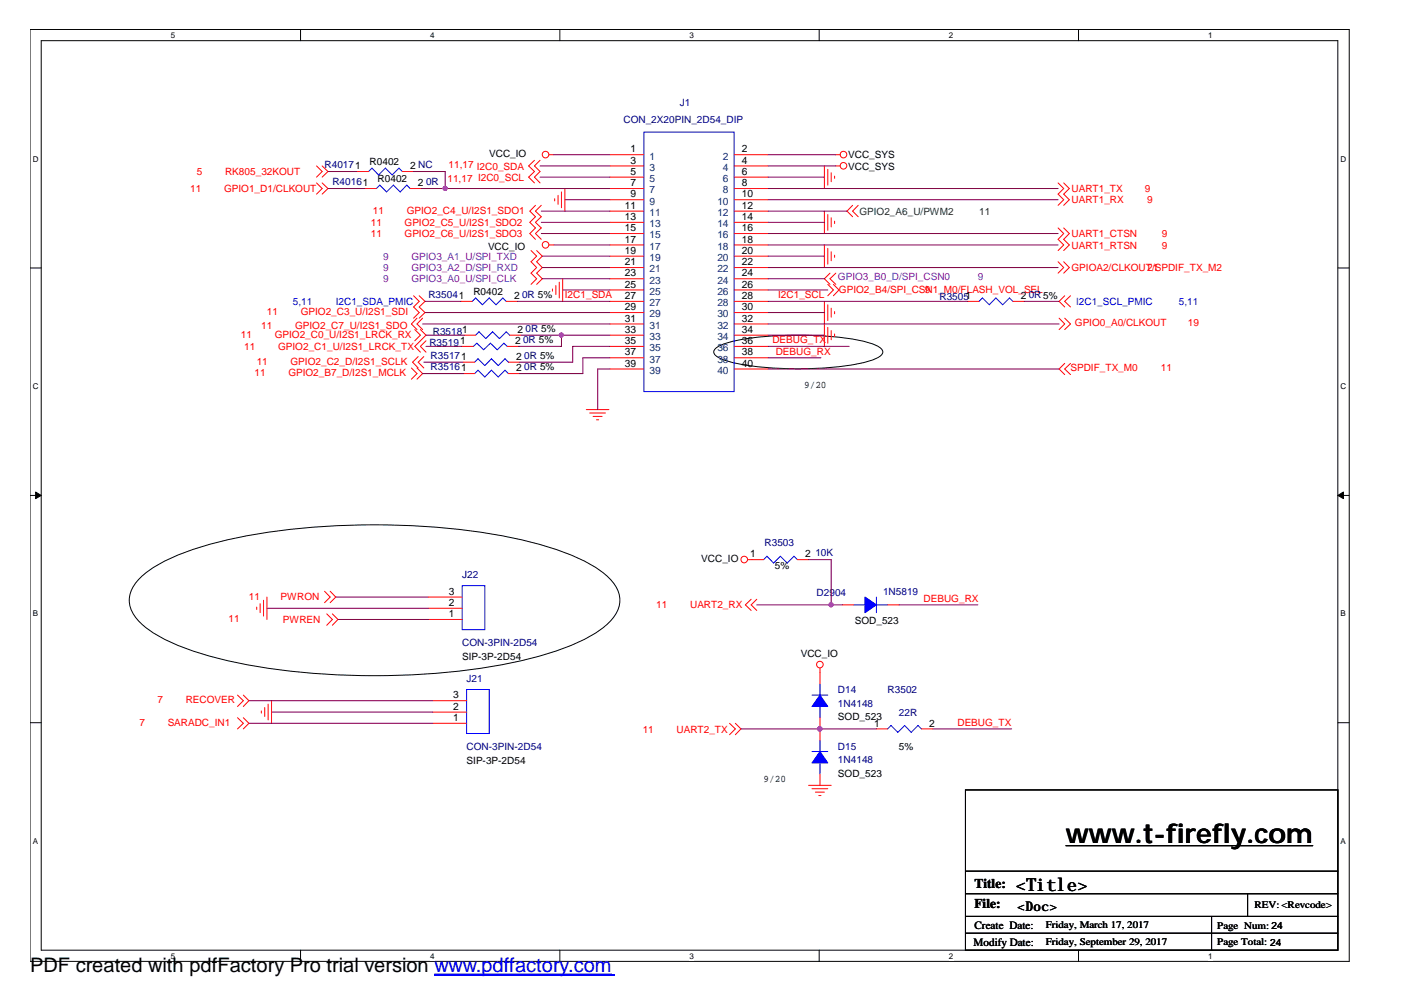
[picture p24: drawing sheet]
<svg xmlns="http://www.w3.org/2000/svg" width="297mm" height="210mm" viewBox="0 0 297 210" stroke-linecap="round" stroke-linejoin="round" font-family="sans-serif">
<defs><g id="words">
<text font-size="5.7" x="225.5" y="178.4">www.t-firefly.com</text>
<text font-size="4.2" x="6.3" y="205.7">PDF created with pdfFactory Pro trial version www.pdffactory.com</text>
<text font-size="3.8" x="215" y="188.6">&lt;Title&gt;</text>
<g font-size="2.8">
<text x="206.2" y="187.9">Title:</text>
<text x="206.2" y="192.2">File:</text>
<text x="215.3" y="192.8">&lt;Doc&gt;</text>
</g>
<g font-size="2.4">
<text x="206.2" y="196.5">Create Date:</text>
<text x="206" y="200.1">Modify Date:</text>
</g>
<g font-size="2.2">
<text x="86.8" y="35.8">2 NC</text>
<text x="133.4" y="32.2">1</text>
<text x="133.4" y="34.6">3</text>
<text x="157" y="32.2">2</text>
<text x="157" y="34.6">4</text>
<text x="88.4" y="39.4">2</text>
<text x="133.4" y="37">5</text>
<text x="133.4" y="39.4">7</text>
<text x="133.4" y="41.8">9</text>
<text x="157" y="37">6</text>
<text x="157" y="39.4">8</text>
<text x="157" y="41.8">10</text>
<text x="132.2" y="44.2">11</text>
<text x="132.2" y="46.5">13</text>
<text x="157" y="44.2">12</text>
<text x="157" y="46.5">14</text>
<text x="132.2" y="48.9">15</text>
<text x="132.2" y="51.3">17</text>
<text x="132.2" y="53.7">19</text>
<text x="157" y="48.9">16</text>
<text x="157" y="51.3">18</text>
<text x="157" y="53.7">20</text>
<text x="132.2" y="56.1">21</text>
<text x="132.2" y="58.5">23</text>
<text x="157" y="56.1">22</text>
<text x="157" y="58.5">24</text>
<text x="108.8" y="63.3">2</text>
<text x="132.2" y="60.8">25</text>
<text x="132.2" y="63.3">27</text>
<text x="132.2" y="65.6">29</text>
<text x="157" y="60.8">26</text>
<text x="157" y="63.3">28</text>
<text x="157" y="65.6">30</text>
<text x="215.9" y="63.3">2</text>
<text x="97.8" y="70.4">1</text>
<text x="109.5" y="70.4">2</text>
<text x="132.2" y="68">31</text>
<text x="132.2" y="70.4">33</text>
<text x="157" y="68">32</text>
<text x="157" y="70.4">34</text>
<text x="109" y="72.8">2</text>
<text x="109.2" y="76.1">2</text>
<text x="132.2" y="72.8">35</text>
<text x="132.2" y="75.2">37</text>
<text x="132.2" y="77.6">39</text>
<text x="157" y="72.8">36</text>
<text x="157" y="75.2">38</text>
<text x="157" y="77.6">40</text>
<text x="109.2" y="78.5">2</text>
<text x="158.7" y="117.9">1</text>
<text x="170.3" y="117.9">2</text>
<text x="95" y="125.8">3</text>
<text x="95" y="128.2">2</text>
<text x="95" y="130.6">1</text>
<text x="95.9" y="147.8">3</text>
<text x="95.9" y="150.2">2</text>
<text x="95.9" y="152.5">1</text>
<text x="185" y="153.7">1</text>
<text x="196.6" y="153.7">2</text>
</g>
<g font-size="2.2" fill="#004080">
<text x="137.4" y="33.8">1</text>
<text x="153" y="33.8">2</text>
<text x="137.4" y="36.1">3</text>
<text x="137.4" y="38.5">5</text>
<text x="137.4" y="40.9">7</text>
<text x="153" y="36.1">4</text>
<text x="153" y="38.5">6</text>
<text x="153" y="40.9">8</text>
<text x="137.4" y="43.3">9</text>
<text x="137.4" y="45.7">11</text>
<text x="151.8" y="43.3">10</text>
<text x="151.8" y="45.7">12</text>
<text x="137.4" y="48.1">13</text>
<text x="137.4" y="50.4">15</text>
<text x="137.4" y="52.8">17</text>
<text x="151.8" y="48.1">14</text>
<text x="151.8" y="50.4">16</text>
<text x="151.8" y="52.8">18</text>
<text x="137.4" y="55.2">19</text>
<text x="137.4" y="57.6">21</text>
<text x="151.8" y="55.2">20</text>
<text x="151.8" y="57.6">22</text>
<text x="137.4" y="60">23</text>
<text x="137.4" y="62.4">25</text>
<text x="137.4" y="64.8">27</text>
<text x="151.8" y="60">24</text>
<text x="151.8" y="62.4">26</text>
<text x="151.8" y="64.8">28</text>
<text x="137.4" y="67.2">29</text>
<text x="137.4" y="69.6">31</text>
<text x="137.4" y="71.9">33</text>
<text x="151.8" y="67.2">30</text>
<text x="151.8" y="69.6">32</text>
<text x="151.8" y="71.9">34</text>
<text x="137.4" y="74.3">35</text>
<text x="137.4" y="76.7">37</text>
<text x="151.8" y="74.3">36</text>
<text x="151.8" y="76.7">38</text>
<text x="137.4" y="79.1">39</text>
<text x="151.8" y="79.1">40</text>
</g>
<g font-size="2.1" fill="#000080">
<text x="143.8" y="22.5">J1</text>
<text x="131.9" y="26.1">CON_2X20PIN_2D54_DIP</text>
<text x="68.7" y="35.6">R40171</text>
<text x="70.3" y="39.2">R40161</text>
<text x="90.1" y="39.2">0R</text>
<text x="90.6" y="63.1">R35041</text>
<text x="110.4" y="63.1">0R 5%</text>
<text x="198.8" y="63.6">R35051</text>
<text x="217.6" y="63.1">0R 5%</text>
<text x="91.6" y="71">R3518</text>
<text x="111.2" y="70.2">0R 5%</text>
<text x="90.8" y="73.1">R35191</text>
<text x="91.1" y="76">R35171</text>
<text x="110.7" y="72.6">0R 5%</text>
<text x="110.9" y="76">0R 5%</text>
<text x="91.1" y="78.4">R35161</text>
<text x="110.9" y="78.4">0R 5%</text>
<text x="161.8" y="115.6">R3503</text>
<text x="172.5" y="117.7">10K</text>
<text x="97.8" y="122.3">J22</text>
<text x="186.8" y="125.9">1N5819</text>
<text x="172.8" y="126.1">D2904</text>
<text x="97.8" y="136.6">CON-3PIN-2D54</text>
<text x="98.7" y="144.2">J21</text>
<text x="177.3" y="146.7">D14</text>
<text x="177.3" y="149.5">1N4148</text>
<text x="187.8" y="146.7">R3502</text>
<text x="190.2" y="151.4">22R</text>
<text x="98.7" y="158.6">CON-3PIN-2D54</text>
<text x="177.3" y="158.6">D15</text>
<text x="177.3" y="161.4">1N4148</text>
</g>
<g font-size="2.1">
<text x="78.2" y="34.9">R0402</text>
<text x="103.5" y="33.2">VCC_IO</text>
<text x="179.5" y="33.5">VCC_SYS</text>
<text x="179.5" y="35.9">VCC_SYS</text>
<text x="79.9" y="38.5">R0402</text>
<text x="103.3" y="52.8">VCC_IO</text>
<text x="100.2" y="62.4">R0402</text>
<text x="170.1" y="82.1">9/20</text>
<text x="148.4" y="119">VCC_IO</text>
<text x="163.9" y="120.4">5%</text>
<text x="180.8" y="132.1">SOD_523</text>
<text x="97.8" y="139.7">SIP-3P-2D54</text>
<text x="169.4" y="139">VCC_IO</text>
<text x="177.3" y="152.4">SOD_523</text>
<text x="98.7" y="161.7">SIP-3P-2D54</text>
<text x="190.2" y="158.6">5%</text>
<text x="161.5" y="165.5">9/20</text>
<text x="177.3" y="164.3">SOD_523</text>
<text x="221.2" y="196.3">Friday, March 17, 2017</text>
<text x="257.5" y="196.5">Page Num: 24</text>
<text x="265.4" y="192.2">REV: &lt;Revcode&gt;</text>
<text x="221.2" y="199.9">Friday, September 29, 2017</text>
<text x="257.5" y="199.9">Page Total: 24</text>
</g>
<g font-size="2.1" fill="#f00">
<text x="94.9" y="35.6">11,17 I2C0_SDA</text>
<text x="40.2" y="40.7">11</text>
<text x="41.7" y="37.1">5</text>
<text x="47.4" y="40.7">GPIO1_D1/CLKOUT</text>
<text x="47.6" y="37.1">RK805_32KOUT</text>
<text x="94.7" y="38.5">11,17 I2C0_SCL</text>
<text x="226.7" y="40.7">UART1_TX</text>
<text x="242.2" y="40.7">9</text>
<text x="78.4" y="47.8">11</text>
<text x="78.9" y="45.2">11</text>
<text x="85.6" y="47.8">GPIO2_C5_U/I2S1_SDO2</text>
<text x="86.1" y="45.2">GPIO2_C4_U/I2S1_SDO1</text>
<text x="226.7" y="43">UART1_RX</text>
<text x="242.7" y="43">9</text>
<text x="78.4" y="50.2">11</text>
<text x="85.6" y="50.2">GPIO2_C6_U/I2S1_SDO3</text>
<text x="226.7" y="50.2">UART1_CTSN</text>
<text x="226.7" y="52.6">UART1_RTSN</text>
<text x="245.8" y="50.2">9</text>
<text x="245.8" y="52.6">9</text>
<text x="226.7" y="57.3">GPIOA2/CLKOUT/SPDIF_TX_M2</text>
<text x="242.7" y="57.3">21</text>
<text x="119.5" y="63.1">I2C1_SDA</text>
<text x="164.6" y="63.1">I2C1_SCL</text>
<text x="177.5" y="61.9">GPIO2_B4/SPI_CS9</text>
<text x="195.8" y="61.9">N1_M0/FLASH_VOL_SEL</text>
<text x="51" y="71.4">11</text>
<text x="55.3" y="69.5">11</text>
<text x="56.5" y="66.6">11</text>
<text x="58.1" y="71.4">GPIO2_C0_U/I2S1_LRCK_RX</text>
<text x="62.4" y="69.5">GPIO2_C7_U/I2S1_SDO</text>
<text x="63.6" y="66.6">GPIO2_C3_U/I2S1_SDI</text>
<text x="227.4" y="69.1">GPIO0_A0/CLKOUT</text>
<text x="251.3" y="69.1">19</text>
<text x="51.7" y="74.1">11</text>
<text x="54.3" y="77.2">11</text>
<text x="58.8" y="74.1">GPIO2_C1_U/I2S1_LRCK_TX</text>
<text x="61.5" y="77.2">GPIO2_C2_D/I2S1_SCLK</text>
<text x="163.4" y="72.6">DEBUG_TX</text>
<text x="164.1" y="75">DEBUG_RX</text>
<text x="53.8" y="79.6">11</text>
<text x="61" y="79.6">GPIO2_B7_D/I2S1_MCLK</text>
<text x="226.5" y="78.6">SPDIF_TX_M0</text>
<text x="245.6" y="78.6">11</text>
<text x="48.3" y="131.6">11</text>
<text x="52.7" y="127.1">11</text>
<text x="59.4" y="127.1">PWRON</text>
<text x="59.8" y="131.8">PWREN</text>
<text x="138.9" y="128.7">11</text>
<text x="146" y="128.7">UART2_RX</text>
<text x="195.4" y="127.3">DEBUG_RX</text>
<text x="33.3" y="148.8">7</text>
<text x="39.3" y="148.8">RECOVER</text>
<text x="29.5" y="153.6">7</text>
<text x="35.5" y="153.6">SARADC_IN1</text>
<text x="136" y="155">11</text>
<text x="143.1" y="155">UART2_TX</text>
<text x="202.6" y="153.6">DEBUG_TX</text>
</g>
<g font-size="2.1" fill="#008000">
<text x="181.8" y="45.4">GPIO2_A6_U/PWM2</text>
<text x="207.1" y="45.4">11</text>
</g>
<g font-size="2.1" fill="#8000ff">
<text x="81.1" y="55">9</text>
<text x="81.1" y="57.3">9</text>
<text x="81.1" y="59.7">9</text>
<text x="87" y="55">GPIO3_A1_U/SPI_TXD</text>
<text x="87" y="57.3">GPIO3_A2_D/SPI_RXD</text>
<text x="87" y="59.7">GPIO3_A0_U/SPI_CLK</text>
<text x="177.3" y="59.3">GPIO3_B0_D/SPI_CSN0</text>
<text x="206.9" y="59.3">9</text>
</g>
<g font-size="2.1" fill="#00f">
<text x="62" y="64.5">5,11</text>
<text x="71" y="64.5">I2C1_SDA_PMIC</text>
<text x="227.7" y="64.5">I2C1_SCL_PMIC</text>
<text x="249.4" y="64.5">5,11</text>
</g>
<g font-size="1.7">
<text x="36.2" y="8">5</text>
<text x="91" y="8">4</text>
<text x="145.9" y="8">3</text>
<text x="200.7" y="8">2</text>
<text x="255.6" y="8">1</text>
<text x="6.9" y="34.2">D</text>
<text x="283.6" y="34.2">D</text>
<text x="6.9" y="82.3">C</text>
<text x="283.6" y="82.3">C</text>
<text x="6.9" y="130.4">B</text>
<text x="283.6" y="130.4">B</text>
<text x="6.9" y="178.5">A</text>
<text x="283.6" y="178.5">A</text>
<text x="36.2" y="202.8">5</text>
<text x="91" y="202.8">4</text>
<text x="145.9" y="202.8">3</text>
<text x="200.7" y="202.8">2</text>
<text x="255.6" y="202.8">1</text>
</g>
</g></defs>
<path d="M6.3 6.2h279.2v197.2h-279.2zM8.7 8.6h274.3v192.5h-274.3z" fill="none" stroke="#000" stroke-width=".21"/>
<g fill="#fff">
<path d="M36.2 6.5h.9v1.9h-.9z"/>
<path d="M36.2 201.3h.9v1.9h-.9z"/>
</g>
<path d="M63.6 6.2v2.4M63.6 201.1v2.3" fill="none" stroke="#000" stroke-width=".21"/>
<g fill="#fff">
<path d="M91 6.5h.9v1.9h-.9z"/>
<path d="M91 201.3h.9v1.9h-.9z"/>
</g>
<path d="M118.4 6.2v2.4M118.4 201.1v2.3" fill="none" stroke="#000" stroke-width=".21"/>
<g fill="#fff">
<path d="M145.9 6.5h.9v1.9h-.9z"/>
<path d="M145.9 201.3h.9v1.9h-.9z"/>
</g>
<path d="M173.3 6.2v2.4M173.3 201.1v2.3" fill="none" stroke="#000" stroke-width=".21"/>
<g fill="#fff">
<path d="M200.7 6.5h1v1.9h-1z"/>
<path d="M200.7 201.3h1v1.9h-1z"/>
</g>
<path d="M228.2 6.2v2.4M228.2 201.1v2.3" fill="none" stroke="#000" stroke-width=".21"/>
<g fill="#fff">
<path d="M255.6 6.5h.9v1.9h-.9z"/>
<path d="M255.6 201.3h.9v1.9h-.9z"/>
<path d="M6.9 32.7h1.3v1.9h-1.3z"/>
<path d="M283.6 32.7h1.3v1.9h-1.3z"/>
<path d="M6.9 80.7h1.3v1.9h-1.3z"/>
<path d="M283.6 80.7h1.3v1.9h-1.3z"/>
</g>
<path d="M6.3 56.7h2.4M283 56.7h2.4" fill="none" stroke="#000" stroke-width=".21"/>
<g fill="#fff">
<path d="M6.9 128.9h1.2v1.9h-1.2z"/>
<path d="M283.6 128.9h1.2v1.9h-1.2z"/>
</g>
<path d="M6.3 104.8h2.4M283 104.8h2.4" fill="none" stroke="#000" stroke-width=".21"/>
<g fill="#000" stroke="#000" stroke-width=".21">
<path d="M7.5 104.1l1.2 .7-1.2 .7z" fill-rule="evenodd"/>
<path d="M283 104.8l1.2-.7v1.4z" fill-rule="evenodd"/>
</g>
<g fill="#fff">
<path d="M6.9 177h1.2v1.9h-1.2z"/>
<path d="M283.6 177h1.2v1.9h-1.2z"/>
</g>
<path d="M151.5 73.7a14.6 14.6 0 0 1 6.2-2 76.4 76.4 0 0 1 25.1 .5 7.3 7.3 0 0 1 3.9 1.9 1.22 1.22 0 0 1-1 1.6 31.3 31.3 0 0 1-10.8 2.1 67 67 0 0 1-21.1-1.4 4.9 4.9 0 0 1-2.7-1.5l-.1-.4zM29.2 122.8a24 24 0 0 1 8.9-5.6 102.8 102.8 0 0 1 30.7-5.8 146.1 146.1 0 0 1 44.7 3.6 38.1 38.1 0 0 1 14.8 6.8 6.4 6.4 0 0 1 2.4 7.4 14 14 0 0 1-6.6 5.9 77.2 77.2 0 0 1-24.7 6.6 154.6 154.6 0 0 1-51.9-2.1 46.9 46.9 0 0 1-16.1-6.4 8.1 8.1 0 0 1-4.1-6.2 6.4 6.4 0 0 1 1.9-4.2zM6.3 152.9h2.4M283 152.9h2.4M204.3 167.1h78.7v34h-78.7zM225.5 178.9h52.2M204.3 184.3h78.7M204.3 189.1h78.7M204.3 193.9h78.7M204.3 197.5h78.7M256.3 193.9v7.2M263.9 189.1v4.8" fill="none" stroke="#000" stroke-width=".21"/>
<g fill="none" stroke="#f00" stroke-width=".21">
<path d="M67 38.7l1.2 1.2-1.2 1.2M67 35.1l1.2 1.2-1.2 1.2M68.2 38.7l1.2 1.2-1.2 1.2M68.2 35.1l1.2 1.2-1.2 1.2M75.6 36.3h2.4M77.3 39.9h2.3M85.1 36.3h2.4M86.8 39.9h2.4M113.1 33.9l-1.3 1.2 1.3 1.2-1.3 1.2 1.3 1.2M114.3 33.9l-1.2 1.2 1.2 1.2-1.2 1.2 1.2 1.2M116.2 32.7h.9M119.5 39.9v4.8"/>
<path d="M129.1 32.7h7.1M129.1 35.1h7.1M129.1 39.9h7.1M129.1 37.5h7.1M155.3 32.7h7.2M155.3 35.1h7.2M155.3 39.9h7.2M155.3 37.5h7.2M174.4 35.1v4.8M175.1 35.8v3.4M175.9 36.5v2M176.6 37.3v.4"/>
<path d="M176.8 32.7h1M176.8 35.1h1M223.9 38.7l1.1 1.2-1.1 1.2 1.1 1.2-1.1 1.1M225 38.7l1.2 1.2-1.2 1.2 1.2 1.2-1.2 1.1M112.4 53l1.1 1.2-1.1 1.2 1.1 1.2-1.1 1.2 1.1 1.2-1.1 1.2M113.3 43.4l-1.2 1.3 1.2 1.2-1.2 1.1 1.2 1.2-1.2 1.2 1.2 1.2M113.5 53l1.2 1.2-1.2 1.2 1.2 1.2-1.2 1.2 1.2 1.2-1.2 1.2M114.5 43.4l-1.2 1.3 1.2 1.2-1.2 1.1 1.2 1.2-1.2 1.2 1.2 1.2M116.2 51.8h.9M117.3 42.1v.4M118.1 41.3v1.9M118.3 59.7v3.3"/>
<path d="M118.8 40.6v3.4M119 59v4.8M129.1 51.8h7.1M129.1 42.3h7.1M129.1 44.7h7.1M129.1 47h7.1M129.1 49.4h7.1M129.1 54.2h7.1M129.1 56.6h7.1M129.1 59h7.1M155.3 51.8h7.2M155.3 42.3h7.2"/>
<path d="M155.3 44.7h7.2M155.3 47h7.2M155.3 49.4h7.2M155.3 54.2h7.2M155.3 56.6h7.2M155.3 59h7.2M174.4 44.7v4.7M174.4 51.8v4.8M175.1 45.4v3.3M175.1 52.5v3.4M175.6 57.8l-1.2 1.2 1.2 1.2M175.9 46.1v1.9"/>
<path d="M175.9 53.3v1.9M176.6 46.8v.5M176.6 54v.5M176.8 57.8l-1.2 1.2 1.2 1.2M180.4 43.4l-1.2 1.3 1.2 1.2M181.6 43.4l-1.2 1.3 1.2 1.2M223.9 48.2l1.1 1.2-1.1 1.2 1.1 1.2-1.1 1.2M223.9 55.4l1.1 1.2-1.1 1.2M225 48.2l1.2 1.2-1.2 1.2 1.2 1.2-1.2 1.2M225 55.4l1.2 1.2-1.2 1.2M87 77.9l1.2 1.2-1.2 1.1M87.5 62.6l1.2 1.2-1.2 1.2 1.2 1.1-1.2 1.2"/>
<path d="M87.8 69.7l1.1 1.2-1.1 1.2M88.2 67.3l-1.2 1.3 1.2 1.1M88.2 77.9l1.2 1.2-1.2 1.1M88.5 75.5l-1.2 1.1 1.2 1.3M88.7 62.6l1.2 1.2-1.2 1.2 1.2 1.1-1.2 1.2M88.9 69.7l1.2 1.2-2.3 2.4 1.1 1.2M89.4 67.3l-1.2 1.3 1.2 1.1M89.7 75.5l-1.2 1.1 1.2 1.3M90.1 72.1l-1.2 1.2 1.2 1.2M97.5 63.8h2.4M97.8 73.3h2.4M98 76.6h2.4"/>
<path d="M98 79.1h2.4M98.3 70.9h2.3M107.1 63.8h2.4M107.3 73.3h2.4M107.6 76.6h2.3M107.6 79.1h2.3M107.8 70.9h2.4M116.9 61.1v.5M117.6 60.4v1.9M129.1 73.3h7.1M129.1 63.8h7.1M129.1 61.4h7.1"/>
<path d="M129.1 66.1h7.1M129.1 68.6h7.1M129.1 70.9h7.1M129.1 75.7h7.1M129.1 78.1h7.1M155.3 73.3h7.2M155.3 63.8h7.2M155.3 61.4h7.2M155.3 66.1h7.2M155.3 68.6h7.2M155.3 70.9h7.2M155.3 75.7h7.2"/>
<path d="M155.3 78.1h7.2M174.4 63.8v9.5M175.1 64.5v3.3M175.1 69.3v3.3M175.1 60.2l1.2 1.2-1.2 1.2M175.9 65.2v1.9M175.9 69.9v2M176.3 60.2l1.2 1.2-1.2 1.2M176.6 65.9v.5M176.6 70.7v.5M204.7 63.8h2.4M214.3 63.8h2.4"/>
<path d="M224.1 67.3l1.2 1.3-1.2 1.1M225.3 62.6l-1.2 1.2 1.2 1.2M225.3 76.9l-1.2 1.2 1.2 1.2M225.3 67.3l1.2 1.3-1.2 1.1M226.5 62.6l-1.2 1.2 1.2 1.2M226.5 76.9l-1.2 1.2 1.2 1.2M124 86.7h4.8M124.8 87.4h3.3M125.5 88.1h1.9M126.2 88.8h.5M158.2 118.4h3.3M168.7 118.4h2.4"/>
<path d="M54.3 128.5v.5M55 127.7v1.9M55.8 127v3.4M56.5 126.3v4.8M68.7 125.1l1.1 1.2-1.1 1.2M69.1 129.9l1.2 1.2-1.2 1.2M69.8 125.1l1.2 1.2-1.2 1.2M70.3 129.9l1.2 1.2-1.2 1.2M90.6 126.3h7.2M90.6 128.7h7.2M90.6 131.1h7.2M158.9 126.8l-1.2 1.2 1.2 1.2"/>
<path d="M160.1 126.8l-1.2 1.2 1.2 1.2M178.2 128h2.4M187.8 128h2.4M50.2 151.9l1.3 1.1-1.3 1.2M50.2 147.1l1.3 1.2-1.3 1.2M51.5 151.9l1.2 1.1-1.2 1.2M51.5 147.1l1.2 1.2-1.2 1.2M55.3 150.4v.5M56 149.7v1.9M56.7 149v3.3M57.4 148.3v4.7M91.6 148.3h7.1"/>
<path d="M91.6 150.7h7.1M91.6 153h7.1M154.3 153l1.3 1.2-1.3 1.3M155.6 153l1.2 1.2-1.2 1.3M173.5 141.4v3.3M173.5 151.9v4.7M185.4 154.2h2.4M194.9 154.2h2.5M171.1 166.2h4.8M171.8 166.9h3.3M172.5 167.6h1.9M173.2 168.3h.5"/>
<path d="M173.5 163.8v2.4"/>
<circle cx="115.4" cy="32.7" r=".7"/>
<circle cx="178.5" cy="35.1" r=".7"/>
<circle cx="178.5" cy="32.7" r=".7"/>
<circle cx="115.4" cy="51.8" r=".7"/>
<circle cx="157.5" cy="118.4" r=".7"/>
<circle cx="173.5" cy="140.6" r=".7"/>
</g>
<g fill="none" stroke="#00f" stroke-width=".21">
<path d="M78 36.3l.7-.7 1.4 1.4 1.4-1.4 1.5 1.4 1.4-1.4 .7 .7M79.6 39.9l.7-.7 1.5 1.4 1.4-1.4 1.5 1.4 1.4-1.4 .7 .7M136.2 28h19.1v54.9h-19.1zM99.9 63.8l.7-.8 1.5 1.5 1.4-1.5 1.4 1.5 1.5-1.5 .7 .8M100.2 73.3l.7-.7 1.4 1.4 1.5-1.4 1.4 1.4 1.4-1.4 .7 .7M100.4 76.6l.7-.7 1.5 1.5 1.4-1.5 1.4 1.5 1.4-1.5 .8 .7M100.4 79.1l.7-.8 1.5 1.5 1.4-1.5 1.4 1.5 1.4-1.5 .8 .8M100.6 70.9l.7-.7 1.5 1.4 1.4-1.4 1.5 1.4 1.4-1.4 .7 .7M207.1 63.8l.8-.8 1.4 1.5 1.4-1.5 1.4 1.5 1.5-1.5 .7 .8M161.5 118.4l.8-.7 1.4 1.4 1.4-1.4 1.4 1.4 1.5-1.4 .7 .7M97.8 123.9h4.8v9.3h-4.8zM180.6 128h2.4"/>
<path d="M185.4 126.3v3.3M185.4 128h2.4M98.7 145.9h4.8v9.3h-4.8zM171.8 159h3.3M171.8 147.1h3.3M173.5 144.7v2.4M173.5 149.5v2.4M173.5 156.6v2.4M187.8 154.2l.7-.7 1.4 1.5 1.5-1.5 1.4 1.5 1.4-1.5 .7 .7M173.5 161.4v2.4M91.9 206.1h37.5"/>
</g>
<g fill="#00f" stroke="#00f" stroke-width=".21">
<path d="M183 126.3l2.4 1.7-2.4 1.6z" fill-rule="evenodd"/>
<path d="M173.5 159l1.6 2.4h-3.3z" fill-rule="evenodd"/>
<path d="M173.5 147.1l1.6 2.4h-3.3z" fill-rule="evenodd"/>
</g>
<g fill="none" stroke="#800040" stroke-width=".21">
<path d="M69.4 39.9h7.9M69.4 36.3h6.2M87.5 36.3h6.7v3.6M89.2 39.9h39.9M114.3 37.5h14.8M114.3 35.1h14.8M117.1 32.7h12M162.5 37.5h11.9M162.5 32.7h14.3M162.5 35.1h14.3M162.5 39.9h61.4M114.5 44.7h14.6"/>
<path d="M114.5 47h14.6M114.5 49.4h14.6M114.7 54.2h14.4M114.7 56.6h14.4M114.7 59h14.4M117.1 51.8h12M119.5 42.3h9.6M162.5 42.3h61.4M162.5 51.8h61.4M162.5 54.2h11.9M162.5 56.6h61.4M162.5 59h11.9"/>
<path d="M162.5 44.7h16.7M162.5 47h11.9M162.5 49.4h61.4M89.4 68.6h39.7M89.4 79.1h8.6M89.7 76.6h8.3M89.9 63.8h7.6M89.9 66.1h39.2M90.1 70.9h8.2M90.1 73.3h7.7M109.5 63.8h19.6M110.2 70.9h18.9"/>
<path d="M118.8 70.9v2.4h-9.1M119 61.4h10.1M129.1 78.1h-2.7v8.6M129.1 75.7h-5.8v3.4h-13.4M129.1 73.3h-7.9v3.3h-11.3M162.5 61.4h12.6M162.5 63.8h42.2M162.5 66.1h11.9M162.5 70.9h11.9M162.5 78.1h61.6M162.5 68.6h61.6M162.5 73.3h17.2"/>
<path d="M162.5 75.7h11.2M216.7 63.8h7.4M171.1 118.4h4.8v9.6M56.5 128.7h34.1M71 126.3h19.6M71.5 131.1h19.1M160.1 128h18.1M190.2 128h16.7M52.7 153h38.9M52.7 148.3h38.9M57.4 150.7h34.2M156.8 154.2h28.6"/>
<path d="M197.4 154.2h16.6"/>
</g>
<g fill="#f0f" stroke="#f0f" stroke-width=".21">
<circle cx="94.2" cy="39.9" r=".45"/>
<circle cx="118.8" cy="70.9" r=".45"/>
<circle cx="175.8" cy="128" r=".45"/>
<circle cx="173.4" cy="154.2" r=".47"/>
</g>
<path d="M91.9 206.3h38.1" fill="none" stroke="#00f" stroke-width=".3"/>
<use href="#words"/>
</svg>
